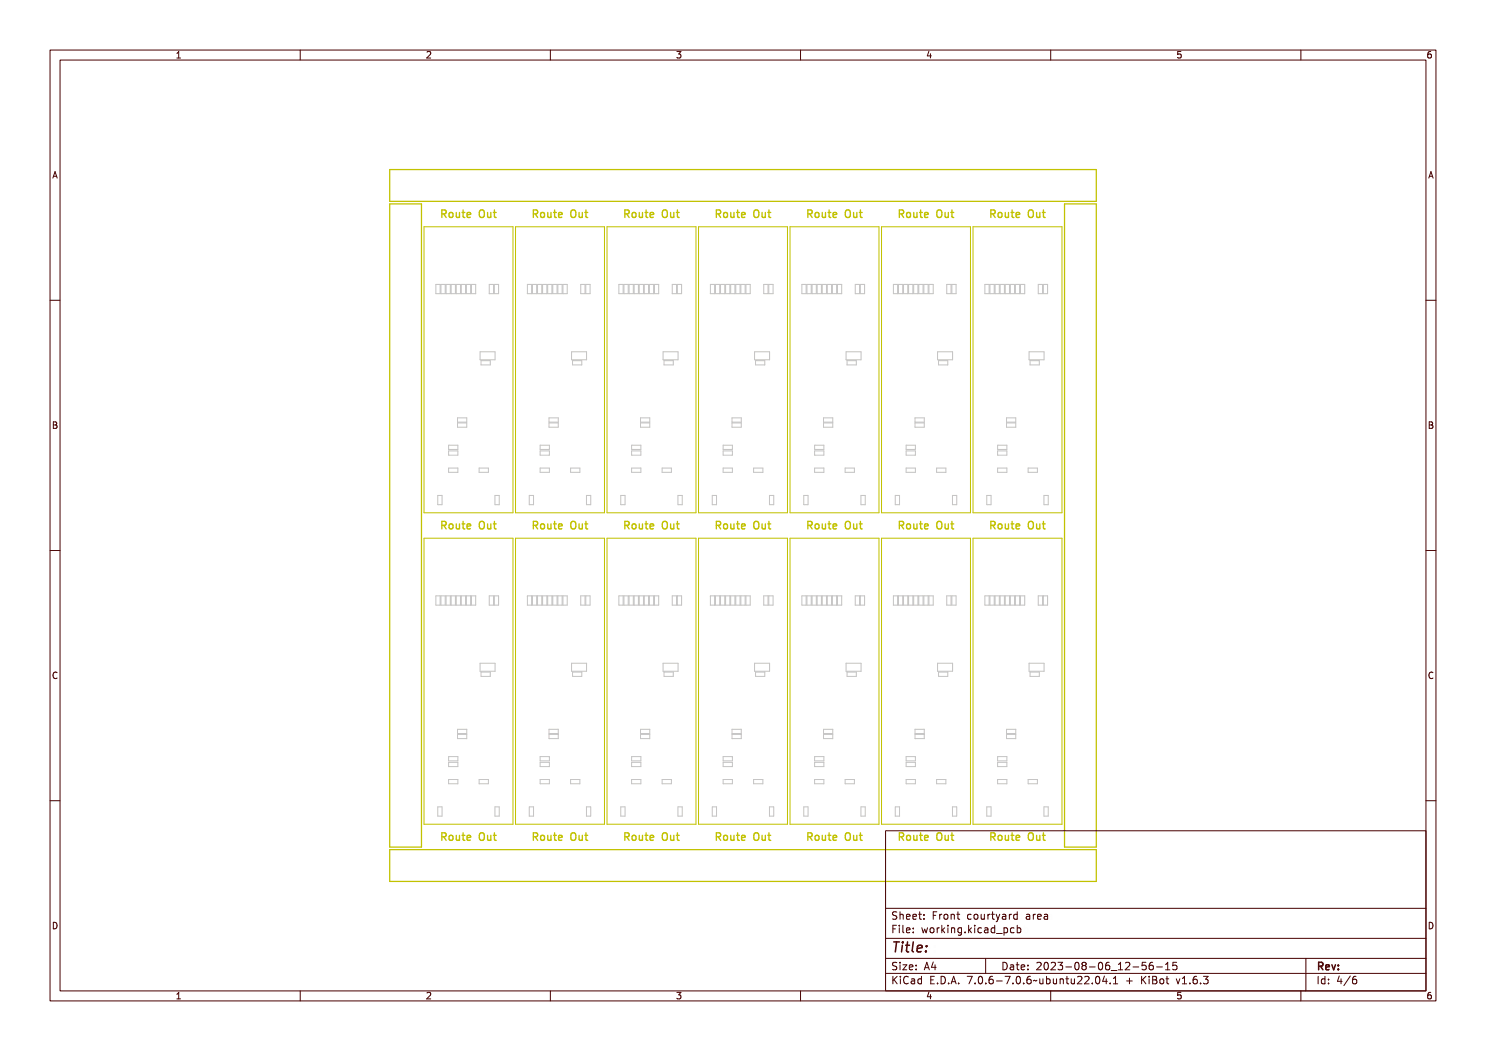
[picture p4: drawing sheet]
<svg xmlns="http://www.w3.org/2000/svg" width="297mm" height="210mm" viewBox="0 0 297 210" stroke-linecap="round" stroke-linejoin="round" font-family="sans-serif">
<defs><g id="words">
<text font-size="2.7" fill="#480000" x="178" y="190.3">Title:</text>
<g font-size="2" fill="#c2c200">
<text x="88.2" y="43.5">Route Out</text>
<text x="106.5" y="43.5">Route Out</text>
<text x="124.8" y="43.5">Route Out</text>
<text x="143" y="43.5">Route Out</text>
<text x="161.3" y="43.5">Route Out</text>
<text x="179.6" y="43.5">Route Out</text>
<text x="197.9" y="43.5">Route Out</text>
<text x="88.2" y="105.8">Route Out</text>
<text x="106.5" y="105.8">Route Out</text>
<text x="124.8" y="105.8">Route Out</text>
<text x="143" y="105.8">Route Out</text>
<text x="161.3" y="105.8">Route Out</text>
<text x="179.6" y="105.8">Route Out</text>
<text x="197.9" y="105.8">Route Out</text>
<text x="88.2" y="168">Route Out</text>
<text x="106.5" y="168">Route Out</text>
<text x="124.8" y="168">Route Out</text>
<text x="143" y="168">Route Out</text>
<text x="161.3" y="168">Route Out</text>
<text x="179.6" y="168">Route Out</text>
<text x="197.9" y="168">Route Out</text>
</g>
<g font-size="2" fill="#480000">
<text x="178" y="183.7">Sheet: Front courtyard area</text>
<text x="178" y="186.5">File: working.kicad_pcb</text>
<text x="178" y="193.9">Size: A4</text>
<text x="178" y="196.6">KiCad E.D.A. 7.0.6-7.0.6~ubuntu22.04.1 + KiBot v1.6.3</text>
<text x="200" y="193.9">Date: 2023-08-06_12-56-15</text>
<text x="263" y="196.6">Id: 4/6</text>
<text x="263" y="193.9">Rev:</text>
</g>
<g font-size="1.7" fill="#480000">
<text x="35" y="11.7">1</text>
<text x="85" y="11.7">2</text>
<text x="135" y="11.7">3</text>
<text x="185" y="11.7">4</text>
<text x="235" y="11.7">5</text>
<text x="285" y="11.7">6</text>
<text x="10.5" y="35.7">A</text>
<text x="285.5" y="35.7">A</text>
<text x="10.5" y="85.6">B</text>
<text x="285.5" y="85.6">B</text>
<text x="10.5" y="135.7">C</text>
<text x="285.5" y="135.7">C</text>
<text x="10.5" y="185.6">D</text>
<text x="285.5" y="185.6">D</text>
<text x="35" y="199.7">1</text>
<text x="85" y="199.7">2</text>
<text x="135" y="199.7">3</text>
<text x="185" y="199.7">4</text>
<text x="235" y="199.7">5</text>
<text x="285" y="199.7">6</text>
</g>
</g></defs>
<g fill="none" stroke="#c2c2c2" stroke-width=".2">
<path d="M87.1 56.8h.9v1.9h-.9zM88.1 56.8h.9v1.9h-.9zM89.1 56.8h.9v1.9h-.9zM90.2 56.8h.8v1.9h-.8zM91.2 56.8h.8v1.9h-.8zM92.2 56.8h.8v1.9h-.8zM93.2 56.8h.9v1.9h-.9zM94.2 56.8h.9v1.9h-.9zM97.8 56.8h.8v1.9h-.8zM98.8 56.8h.9v1.9h-.9zM105.4 56.8h.9v1.9h-.9zM106.4 56.8h.9v1.9h-.9z"/>
<path d="M107.4 56.8h.9v1.9h-.9zM108.5 56.8h.8v1.9h-.8zM109.5 56.8h.8v1.9h-.8zM110.5 56.8h.8v1.9h-.8zM111.5 56.8h.9v1.9h-.9zM112.5 56.8h.9v1.9h-.9zM116.1 56.8h.8v1.9h-.8zM117.1 56.8h.8v1.9h-.8zM123.7 56.8h.8v1.9h-.8zM124.7 56.8h.9v1.9h-.9zM125.7 56.8h.9v1.9h-.9zM126.7 56.8h.9v1.9h-.9z"/>
<path d="M127.8 56.8h.8v1.9h-.8zM128.8 56.8h.8v1.9h-.8zM129.8 56.8h.8v1.9h-.8zM130.8 56.8h.9v1.9h-.9zM134.4 56.8h.8v1.9h-.8zM135.4 56.8h.8v1.9h-.8zM142 56.8h.8v1.9h-.8zM143 56.8h.8v1.9h-.8zM144 56.8h.9v1.9h-.9zM145 56.8h.9v1.9h-.9zM146 56.8h.9v1.9h-.9zM147.1 56.8h.8v1.9h-.8z"/>
<path d="M148.1 56.8h.8v1.9h-.8zM149.1 56.8h.8v1.9h-.8zM152.6 56.8h.9v1.9h-.9zM153.7 56.8h.8v1.9h-.8zM160.3 56.8h.8v1.9h-.8zM161.3 56.8h.8v1.9h-.8zM162.3 56.8h.9v1.9h-.9zM163.3 56.8h.9v1.9h-.9zM164.3 56.8h.9v1.9h-.9zM165.3 56.8h.9v1.9h-.9zM166.4 56.8h.8v1.9h-.8zM167.4 56.8h.8v1.9h-.8z"/>
<path d="M170.9 56.8h.9v1.9h-.9zM172 56.8h.8v1.9h-.8zM178.6 56.8h.8v1.9h-.8zM179.6 56.8h.8v1.9h-.8zM180.6 56.8h.8v1.9h-.8zM181.6 56.8h.9v1.9h-.9zM182.6 56.8h.9v1.9h-.9zM183.6 56.8h.9v1.9h-.9zM184.7 56.8h.8v1.9h-.8zM185.7 56.8h.8v1.9h-.8zM189.2 56.8h.9v1.9h-.9zM190.2 56.8h.9v1.9h-.9z"/>
<path d="M196.8 56.8h.9v1.9h-.9zM197.9 56.8h.8v1.9h-.8zM198.9 56.8h.8v1.9h-.8zM199.9 56.8h.8v1.9h-.8zM200.9 56.8h.9v1.9h-.9zM201.9 56.8h.9v1.9h-.9zM202.9 56.8h.9v1.9h-.9zM204 56.8h.8v1.9h-.8zM207.5 56.8h.9v1.9h-.9zM208.5 56.8h.9v1.9h-.9zM95.9 70.3h3v1.6h-3zM96.1 72.1h1.9v.8h-1.9z"/>
<path d="M114.2 70.3h3v1.6h-3zM114.4 72.1h1.9v.8h-1.9zM132.5 70.3h3v1.6h-3zM132.7 72.1h1.9v.8h-1.9zM150.8 70.3h3v1.6h-3zM151 72.1h1.9v.8h-1.9zM169.1 70.3h3v1.6h-3zM169.3 72.1h1.8v.8h-1.8zM187.4 70.3h3v1.6h-3zM187.6 72.1h1.8v.8h-1.8zM205.7 70.3h3v1.6h-3zM205.9 72.1h1.8v.8h-1.8z"/>
<path d="M87.5 99h.8v1.9h-.8zM89.7 93.5h1.8v.9h-1.8zM89.7 89h1.8v.8h-1.8zM89.7 90.1h1.8v.9h-1.8zM91.4 83.5h1.9v.8h-1.9zM91.4 84.5h1.9v.9h-1.9zM95.8 93.5h1.8v.9h-1.8zM98.9 99h.9v1.9h-.9zM105.8 99h.8v1.9h-.8zM108 93.5h1.8v.9h-1.8zM108 89h1.8v.8h-1.8zM108 90.1h1.8v.9h-1.8z"/>
<path d="M109.7 83.5h1.9v.8h-1.9zM109.7 84.5h1.9v.9h-1.9zM114 93.5h1.9v.9h-1.9zM117.2 99h.9v1.9h-.9zM124.1 99h.8v1.9h-.8zM126.2 89h1.9v.8h-1.9zM126.2 90.1h1.9v.9h-1.9zM126.2 93.5h1.9v.9h-1.9zM128 83.5h1.9v.8h-1.9zM128 84.5h1.9v.9h-1.9zM132.3 93.5h1.9v.9h-1.9zM135.5 99h.9v1.9h-.9z"/>
<path d="M142.4 99h.8v1.9h-.8zM144.5 93.5h1.9v.9h-1.9zM144.5 89h1.9v.8h-1.9zM144.5 90.1h1.9v.9h-1.9zM146.3 83.5h1.9v.8h-1.9zM146.3 84.5h1.9v.9h-1.9zM150.6 93.5h1.9v.9h-1.9zM153.8 99h.8v1.9h-.8zM160.6 99h.9v1.9h-.9zM162.8 93.5h1.9v.9h-1.9zM162.8 89h1.9v.8h-1.9zM162.8 90.1h1.9v.9h-1.9z"/>
<path d="M164.6 83.5h1.8v.8h-1.8zM164.6 84.5h1.8v.9h-1.8zM168.9 93.5h1.9v.9h-1.9zM172.1 99h.8v1.9h-.8zM178.9 99h.9v1.9h-.9zM181.1 93.5h1.9v.9h-1.9zM181.1 89h1.9v.8h-1.9zM181.1 90.1h1.9v.9h-1.9zM182.9 83.5h1.8v.8h-1.8zM182.9 84.5h1.8v.9h-1.8zM187.2 93.5h1.9v.9h-1.9zM190.4 99h.8v1.9h-.8z"/>
<path d="M197.2 99h.9v1.9h-.9zM199.4 93.5h1.8v.9h-1.8zM199.4 89h1.8v.8h-1.8zM199.4 90.1h1.8v.9h-1.8zM201.2 83.5h1.8v.8h-1.8zM201.2 84.5h1.8v.9h-1.8zM205.5 93.5h1.8v.9h-1.8zM208.7 99h.8v1.9h-.8zM87.1 119.1h.9v1.8h-.9zM88.1 119.1h.9v1.8h-.9zM89.1 119.1h.9v1.8h-.9zM90.2 119.1h.8v1.8h-.8z"/>
<path d="M91.2 119.1h.8v1.8h-.8zM92.2 119.1h.8v1.8h-.8zM93.2 119.1h.9v1.8h-.9zM94.2 119.1h.9v1.8h-.9zM97.8 119.1h.8v1.8h-.8zM98.8 119.1h.9v1.8h-.9zM105.4 119.1h.9v1.8h-.9zM106.4 119.1h.9v1.8h-.9zM107.4 119.1h.9v1.8h-.9zM108.5 119.1h.8v1.8h-.8zM109.5 119.1h.8v1.8h-.8zM110.5 119.1h.8v1.8h-.8z"/>
<path d="M111.5 119.1h.9v1.8h-.9zM112.5 119.1h.9v1.8h-.9zM116.1 119.1h.8v1.8h-.8zM117.1 119.1h.8v1.8h-.8zM123.7 119.1h.8v1.8h-.8zM124.7 119.1h.9v1.8h-.9zM125.7 119.1h.9v1.8h-.9zM126.7 119.1h.9v1.8h-.9zM127.8 119.1h.8v1.8h-.8zM128.8 119.1h.8v1.8h-.8zM129.8 119.1h.8v1.8h-.8zM130.8 119.1h.9v1.8h-.9z"/>
<path d="M134.4 119.1h.8v1.8h-.8zM135.4 119.1h.8v1.8h-.8zM142 119.1h.8v1.8h-.8zM143 119.1h.8v1.8h-.8zM144 119.1h.9v1.8h-.9zM145 119.1h.9v1.8h-.9zM146 119.1h.9v1.8h-.9zM147.1 119.1h.8v1.8h-.8zM148.1 119.1h.8v1.8h-.8zM149.1 119.1h.8v1.8h-.8zM152.6 119.1h.9v1.8h-.9zM153.7 119.1h.8v1.8h-.8z"/>
<path d="M160.3 119.1h.8v1.8h-.8zM161.3 119.1h.8v1.8h-.8zM162.3 119.1h.9v1.8h-.9zM163.3 119.1h.9v1.8h-.9zM164.3 119.1h.9v1.8h-.9zM165.3 119.1h.9v1.8h-.9zM166.4 119.1h.8v1.8h-.8zM167.4 119.1h.8v1.8h-.8zM170.9 119.1h.9v1.8h-.9zM172 119.1h.8v1.8h-.8zM178.6 119.1h.8v1.8h-.8zM179.6 119.1h.8v1.8h-.8z"/>
<path d="M180.6 119.1h.8v1.8h-.8zM181.6 119.1h.9v1.8h-.9zM182.6 119.1h.9v1.8h-.9zM183.6 119.1h.9v1.8h-.9zM184.7 119.1h.8v1.8h-.8zM185.7 119.1h.8v1.8h-.8zM189.2 119.1h.9v1.8h-.9zM190.2 119.1h.9v1.8h-.9zM196.8 119.1h.9v1.8h-.9zM197.9 119.1h.8v1.8h-.8zM198.9 119.1h.8v1.8h-.8zM199.9 119.1h.8v1.8h-.8z"/>
<path d="M200.9 119.1h.9v1.8h-.9zM201.9 119.1h.9v1.8h-.9zM202.9 119.1h.9v1.8h-.9zM204 119.1h.8v1.8h-.8zM207.5 119.1h.9v1.8h-.9zM208.5 119.1h.9v1.8h-.9zM95.9 132.5h3v1.6h-3zM96.1 134.3h1.9v.8h-1.9zM114.2 132.5h3v1.6h-3zM114.4 134.3h1.9v.8h-1.9zM132.5 132.5h3v1.6h-3zM132.7 134.3h1.9v.8h-1.9z"/>
<path d="M150.8 132.5h3v1.6h-3zM151 134.3h1.9v.8h-1.9zM169.1 132.5h3v1.6h-3zM169.3 134.3h1.8v.8h-1.8zM187.4 132.5h3v1.6h-3zM187.6 134.3h1.8v.8h-1.8zM205.7 132.5h3v1.6h-3zM205.9 134.3h1.8v.8h-1.8zM89.7 155.8h1.8v.8h-1.8zM89.7 152.3h1.8v.9h-1.8zM89.7 151.2h1.8v.8h-1.8zM91.4 145.7h1.9v.9h-1.9z"/>
<path d="M91.4 146.7h1.9v.9h-1.9zM95.8 155.8h1.8v.8h-1.8zM108 155.8h1.8v.8h-1.8zM108 152.3h1.8v.9h-1.8zM108 151.2h1.8v.8h-1.8zM109.7 145.7h1.9v.9h-1.9zM109.7 146.7h1.9v.9h-1.9zM114 155.8h1.9v.8h-1.9zM126.2 151.2h1.9v.8h-1.9zM126.2 152.3h1.9v.9h-1.9zM126.2 155.8h1.9v.8h-1.9zM128 145.7h1.9v.9h-1.9z"/>
<path d="M128 146.7h1.9v.9h-1.9zM132.3 155.8h1.9v.8h-1.9zM144.5 155.8h1.9v.8h-1.9zM144.5 152.3h1.9v.9h-1.9zM144.5 151.2h1.9v.8h-1.9zM146.3 145.7h1.9v.9h-1.9zM146.3 146.7h1.9v.9h-1.9zM150.6 155.8h1.9v.8h-1.9zM162.8 155.8h1.9v.8h-1.9zM162.8 152.3h1.9v.9h-1.9zM162.8 151.2h1.9v.8h-1.9zM164.6 145.7h1.8v.9h-1.8z"/>
<path d="M164.6 146.7h1.8v.9h-1.8zM168.9 155.8h1.9v.8h-1.9zM181.1 155.8h1.9v.8h-1.9zM181.1 151.2h1.9v.8h-1.9zM181.1 152.3h1.9v.9h-1.9zM182.9 145.7h1.8v.9h-1.8zM182.9 146.7h1.8v.9h-1.8zM187.2 155.8h1.9v.8h-1.9zM199.4 155.8h1.8v.8h-1.8zM199.4 152.3h1.8v.9h-1.8zM199.4 151.2h1.8v.8h-1.8zM201.2 145.7h1.8v.9h-1.8z"/>
<path d="M201.2 146.7h1.8v.9h-1.8zM205.5 155.8h1.8v.8h-1.8zM87.5 161.2h.8v1.9h-.8zM98.9 161.2h.9v1.9h-.9zM105.8 161.2h.8v1.9h-.8zM117.2 161.2h.9v1.9h-.9zM124.1 161.2h.8v1.9h-.8zM135.5 161.2h.9v1.9h-.9zM142.4 161.2h.8v1.9h-.8zM153.8 161.2h.8v1.9h-.8zM160.6 161.2h.9v1.9h-.9zM172.1 161.2h.8v1.9h-.8z"/>
<path d="M178.9 161.2h.9v1.9h-.9zM190.4 161.2h.8v1.9h-.8zM197.2 161.2h.9v1.9h-.9zM208.7 161.2h.8v1.9h-.8z"/>
</g>
<g fill="none" stroke="#c2c200" stroke-width=".2">
<path d="M84.7 45.3h17.8v57.2h-17.8zM103 45.3h17.8v57.2h-17.8zM121.3 45.3h17.8v57.2h-17.8zM139.6 45.3h17.8v57.2h-17.8zM157.9 45.3h17.8v57.2h-17.8zM176.2 45.3h17.8v57.2h-17.8zM194.5 45.3h17.8v57.2h-17.8zM84.7 107.5h17.8v57.2h-17.8zM103 107.5h17.8v57.2h-17.8zM121.3 107.5h17.8v57.2h-17.8zM139.6 107.5h17.8v57.2h-17.8zM157.9 107.5h17.8v57.2h-17.8z"/>
<path d="M176.2 107.5h17.8v57.2h-17.8zM194.5 107.5h17.8v57.2h-17.8z"/>
</g>
<path d="M77.9 33.9h141.2v6.3h-141.2zM77.9 40.7h6.3v128.6h-6.3zM212.8 40.7h6.3v128.6h-6.3zM77.9 169.8h141.2v6.3h-141.2z" fill="none" stroke="#c2c200" stroke-width=".25"/>
<g fill="none" stroke="#c2c200" stroke-width=".27">
<path d="M88.3 42.1a.74 .74 0 0 1 .9 .2v.3l-.3 .2 .5 .7h-.2l-.3-.5-.2-.1h-.2v.6h-.2zM88.5 42.2h.2a.26 .26 0 0 1 .3 .3 .26 .26 0 0 1-.3 .2h-.2zM89.8 42.7l.1-.1a.4 .4 0 0 1 .4 .4 .4 .4 0 0 1-.4 .4l-.2-.2zM90.8 42.4h.2v.8l.2 .2 .2-.2 .1-.8h.1v1.1h-.1v-.1a.36 .36 0 0 1-.5 .1 .36 .36 0 0 1-.2-.4zM92.2 42.1h.2v.3h.4v.2h-.4v.7l.4 .1v.1h-.4l-.1-.2-.1-.7h-.3v-.2h.3zM93.3 42.6a.49 .49 0 0 1 .6-.1 .49 .49 0 0 1 .2 .5h-.8a.42 .42 0 0 0 .3 .4 .42 .42 0 0 0 .5-.1 .48 .48 0 0 1-.5 .3 .48 .48 0 0 1-.4-.3zM93.4 42.6h.4l.1 .3h-.5zM95.8 42.1a.54 .54 0 0 1 .6 .1 .54 .54 0 0 1 .2 .6 .54 .54 0 0 1-.5 .8 .54 .54 0 0 1-.5-.8zM95.9 42.2a.57 .57 0 0 1 .4 .9l-.1 .3a.57 .57 0 0 1-.4-1zM96.9 42.4h.1l.1 .8 .2 .2 .2-.2v-.8h.2v1.1h-.2v-.1a.36 .36 0 0 1-.4 .1 .36 .36 0 0 1-.2-.4zM98.3 42.1h.2v.3h.4v.2h-.4v.7l.4 .1v.1h-.4l-.2-.2v-.7h-.3v-.2h.3zM106.6 42.1a.74 .74 0 0 1 .9 .2v.3l-.3 .2 .5 .7h-.2l-.3-.5-.2-.1h-.2v.6h-.2z"/>
<path d="M106.8 42.2h.2a.26 .26 0 0 1 .3 .3 .26 .26 0 0 1-.3 .2h-.2zM108.1 42.7l.1-.1a.4 .4 0 0 1 .4 .4 .4 .4 0 0 1-.4 .4l-.2-.2zM109.1 42.4h.2v.8l.2 .2 .2-.2v-.8h.2v1.1h-.2v-.1a.36 .36 0 0 1-.4 .1 .36 .36 0 0 1-.2-.4zM110.5 42.1h.2v.3h.4v.2h-.4v.7l.4 .1v.1h-.4l-.1-.2-.1-.7h-.3v-.2h.3zM111.6 42.6a.49 .49 0 0 1 .6-.1 .49 .49 0 0 1 .2 .5h-.8a.42 .42 0 0 0 .3 .4 .42 .42 0 0 0 .5-.1 .48 .48 0 0 1-.5 .3 .48 .48 0 0 1-.4-.3zM111.7 42.6h.4l.1 .3h-.6zM114.1 42.1a.54 .54 0 0 1 .6 .1 .54 .54 0 0 1 .1 .6 .54 .54 0 0 1-.4 .8 .54 .54 0 0 1-.5-.8zM114.2 42.2a.57 .57 0 0 1 .4 .9l-.1 .3a.57 .57 0 0 1-.4-1zM115.2 42.4h.1v.8l.2 .2 .3-.2v-.8h.2v1.1h-.2v-.1a.36 .36 0 0 1-.4 .1 .36 .36 0 0 1-.2-.4zM116.6 42.1h.2v.3h.4v.2h-.4v.7l.4 .1v.1h-.4l-.2-.2v-.7h-.3v-.2h.3zM124.9 42.1a.74 .74 0 0 1 .9 .2v.3l-.3 .2 .5 .7h-.2l-.3-.5-.2-.1h-.2v.6h-.2zM125.1 42.2h.2a.26 .26 0 0 1 .3 .3 .26 .26 0 0 1-.3 .2h-.2z"/>
<path d="M126.4 42.7l.1-.1a.4 .4 0 0 1 .4 .4 .4 .4 0 0 1-.4 .4l-.2-.2zM127.4 42.4h.2v.8l.2 .2 .2-.2v-.8h.2v1.1h-.2v-.1a.36 .36 0 0 1-.4 .1 .36 .36 0 0 1-.2-.4zM128.8 42.1h.2v.3h.4v.2h-.4v.7l.4 .1v.1h-.4l-.2-.2v-.7h-.3v-.2h.3zM129.9 42.6a.49 .49 0 0 1 .6-.1 .49 .49 0 0 1 .2 .5h-.8a.42 .42 0 0 0 .3 .4 .42 .42 0 0 0 .5-.1 .48 .48 0 0 1-.5 .3 .48 .48 0 0 1-.4-.3zM130 42.6h.4l.1 .3h-.6zM132.4 42.1a.54 .54 0 0 1 .6 .1 .54 .54 0 0 1 .1 .6 .54 .54 0 0 1-.5 .8 .54 .54 0 0 1-.5-.8zM132.5 42.2a.57 .57 0 0 1 .4 .9l-.1 .3a.57 .57 0 0 1-.4-1zM133.4 42.4h.2v.8l.2 .2 .3-.2v-.8h.2v1.1h-.2v-.1a.36 .36 0 0 1-.4 .1 .36 .36 0 0 1-.3-.4zM134.9 42.1h.2v.3h.4v.2h-.4v.7l.4 .1v.1h-.4l-.2-.2v-.7h-.3v-.2h.3zM143.2 42.1a.74 .74 0 0 1 .9 .2v.3l-.3 .2 .5 .7h-.3l-.2-.5-.2-.1h-.2v.6h-.2zM143.4 42.2h.2a.26 .26 0 0 1 .3 .3 .26 .26 0 0 1-.3 .2h-.2zM144.7 42.7v-.1a.4 .4 0 0 1 .4 .4 .4 .4 0 0 1-.4 .4l-.1-.2z"/>
<path d="M145.7 42.4h.1l.1 .8 .2 .2 .2-.2v-.8h.2v1.1h-.2v-.1a.36 .36 0 0 1-.4 .1 .36 .36 0 0 1-.2-.4zM147.1 42.1h.2v.3h.4v.2h-.4v.7l.4 .1v.1h-.4l-.2-.2v-.7h-.3v-.2h.3zM148.2 42.6a.49 .49 0 0 1 .6-.1 .49 .49 0 0 1 .2 .5h-.8a.42 .42 0 0 0 .3 .4 .42 .42 0 0 0 .4-.1 .48 .48 0 0 1-.4 .3 .48 .48 0 0 1-.4-.3zM148.3 42.6h.3l.2 .3h-.6zM150.7 42.1a.54 .54 0 0 1 .6 .1 .54 .54 0 0 1 .1 .6 .54 .54 0 0 1-.5 .8 .54 .54 0 0 1-.5-.8zM150.8 42.2a.57 .57 0 0 1 .4 .9l-.1 .3a.57 .57 0 0 1-.4-1zM151.7 42.4h.2v.8l.2 .2 .3-.2v-.8h.2v1.1h-.2v-.1a.36 .36 0 0 1-.5 .1 .36 .36 0 0 1-.2-.4zM153.2 42.1h.2v.3h.4v.2h-.4v.7l.4 .1v.1h-.4l-.2-.2v-.7h-.3v-.2h.3zM161.5 42.1a.74 .74 0 0 1 .9 .2v.3l-.3 .2 .4 .7h-.2l-.2-.5-.2-.1h-.2v.6h-.2zM161.7 42.2h.2a.26 .26 0 0 1 .3 .3 .26 .26 0 0 1-.3 .2h-.2zM162.9 42.7l.1-.1a.4 .4 0 0 1 .4 .4 .4 .4 0 0 1-.4 .4l-.1-.2zM163.9 42.4h.2v.8l.2 .2 .3-.2v-.8h.2v1.1h-.2v-.1a.36 .36 0 0 1-.4 .1 .36 .36 0 0 1-.3-.4z"/>
<path d="M165.4 42.1h.2v.3h.4v.2h-.4v.7l.4 .1v.1h-.4l-.2-.2v-.7h-.3v-.2h.3zM166.4 42.6a.49 .49 0 0 1 .6-.1 .49 .49 0 0 1 .3 .5h-.8a.42 .42 0 0 0 .3 .4 .42 .42 0 0 0 .4-.1 .48 .48 0 0 1-.4 .3 .48 .48 0 0 1-.4-.3zM166.6 42.6h.3l.2 .3h-.6zM168.9 42.1a.54 .54 0 0 1 .7 .1 .54 .54 0 0 1 .1 .6 .54 .54 0 0 1-.5 .8 .54 .54 0 0 1-.5-.8zM169.1 42.2a.57 .57 0 0 1 .4 .9l-.2 .3a.57 .57 0 0 1-.3-1zM170 42.4h.2v.8l.2 .2 .3-.2v-.8h.2v1.1h-.2v-.1a.36 .36 0 0 1-.5 .1 .36 .36 0 0 1-.2-.4zM171.5 42.1h.1v.3h.4v.2h-.4l.1 .7 .3 .1v.1h-.3l-.2-.2v-.7h-.3v-.2h.3zM179.8 42.1a.74 .74 0 0 1 .8 .2l.1 .3-.3 .2 .4 .7h-.2l-.2-.5-.3-.1h-.1v.6h-.2zM180 42.2h.2a.26 .26 0 0 1 .3 .3 .26 .26 0 0 1-.3 .2h-.2zM181.2 42.7l.1-.1a.4 .4 0 0 1 .4 .4 .4 .4 0 0 1-.4 .4l-.1-.2zM182.2 42.4h.2v.8l.2 .2 .3-.2v-.8h.2v1.1h-.2v-.1a.36 .36 0 0 1-.4 .1 .36 .36 0 0 1-.3-.4zM183.7 42.1h.2v.3h.4v.2h-.4v.7l.4 .1v.1h-.4l-.2-.2v-.7h-.3v-.2h.3z"/>
<path d="M184.7 42.6a.49 .49 0 0 1 .6-.1 .49 .49 0 0 1 .3 .5h-.8a.42 .42 0 0 0 .3 .4 .42 .42 0 0 0 .4-.1 .48 .48 0 0 1-.4 .3 .48 .48 0 0 1-.4-.3zM184.9 42.6h.3l.2 .3h-.6zM187.2 42.1a.54 .54 0 0 1 .7 .1 .54 .54 0 0 1 .1 .6 .54 .54 0 0 1-.5 .8 .54 .54 0 0 1-.5-.8zM187.4 42.2a.57 .57 0 0 1 .4 .9l-.2 .3a.57 .57 0 0 1-.3-1zM188.3 42.4h.2v.8l.2 .2 .2-.2 .1-.8h.1v1.1h-.1v-.1a.36 .36 0 0 1-.5 .1 .36 .36 0 0 1-.2-.4zM189.7 42.1h.2v.3h.4v.2h-.4v.7l.4 .1v.1h-.4l-.1-.2-.1-.7h-.3v-.2h.3zM198.1 42.1a.74 .74 0 0 1 .8 .2v.3l-.2 .2 .4 .7h-.2l-.2-.5-.3-.1h-.2v.6h-.1zM198.2 42.2h.3a.26 .26 0 0 1 .3 .3 .26 .26 0 0 1-.3 .2h-.3zM199.5 42.7l.1-.1a.4 .4 0 0 1 .4 .4 .4 .4 0 0 1-.4 .4l-.1-.2zM200.5 42.4h.2v.8l.2 .2 .3-.2v-.8h.2v1.1h-.2v-.1a.36 .36 0 0 1-.5 .1 .36 .36 0 0 1-.2-.4zM202 42.1h.2v.3h.4v.2h-.4v.7l.4 .1v.1h-.4l-.2-.2v-.7h-.3v-.2h.3zM203 42.6a.49 .49 0 0 1 .6-.1 .49 .49 0 0 1 .3 .5h-.8a.42 .42 0 0 0 .2 .4 .42 .42 0 0 0 .5-.1 .48 .48 0 0 1-.4 .3 .48 .48 0 0 1-.5-.3z"/>
<path d="M203.2 42.6h.3l.2 .3h-.6zM205.5 42.1a.54 .54 0 0 1 .6 .1 .54 .54 0 0 1 .2 .6 .54 .54 0 0 1-.5 .8 .54 .54 0 0 1-.5-.8zM205.7 42.2a.57 .57 0 0 1 .3 .9l-.1 .3a.57 .57 0 0 1-.4-1zM206.6 42.4h.2v.8l.2 .2 .2-.2 .1-.8h.1v1.1h-.1v-.1a.36 .36 0 0 1-.5 .1 .36 .36 0 0 1-.2-.4zM208 42.1h.2v.3h.4v.2h-.4v.7l.4 .1v.1h-.4l-.1-.2-.1-.7h-.3v-.2h.3zM88.3 104.3a.74 .74 0 0 1 .9 .2v.3l-.3 .3 .5 .7h-.2l-.3-.5-.2-.2h-.2v.7h-.2zM88.5 104.5h.2a.26 .26 0 0 1 .3 .2 .26 .26 0 0 1-.3 .3h-.2zM89.8 104.9l.1-.1a.4 .4 0 0 1 .4 .4 .4 .4 0 0 1-.4 .4l-.2-.2zM90.8 104.7h.2v.8l.2 .1 .2-.2 .1-.7h.1v1.1h-.1v-.2a.36 .36 0 0 1-.5 .2 .36 .36 0 0 1-.2-.5zM92.2 104.3h.2v.4h.4v.1h-.4v.7l.4 .1v.2l-.4-.1-.1-.1-.1-.8h-.3v-.1h.3zM93.3 104.8a.49 .49 0 0 1 .6-.1 .49 .49 0 0 1 .2 .6h-.8a.42 .42 0 0 0 .3 .3 .42 .42 0 0 0 .5-.1 .48 .48 0 0 1-.5 .3 .48 .48 0 0 1-.4-.3zM93.4 104.9l.4-.1 .1 .3h-.5z"/>
<path d="M95.8 104.3a.54 .54 0 0 1 .6 .1 .54 .54 0 0 1 .2 .6 .54 .54 0 0 1-.5 .8 .54 .54 0 0 1-.5-.8zM95.9 104.5a.57 .57 0 0 1 .4 .9l-.1 .2a.57 .57 0 0 1-.4-.9zM96.9 104.7h.1l.1 .8 .2 .1 .2-.2v-.7h.2v1.1h-.2v-.2a.36 .36 0 0 1-.4 .2 .36 .36 0 0 1-.2-.5zM98.3 104.3h.2v.4h.4v.1h-.4v.7l.4 .1v.2l-.4-.1-.2-.1v-.8h-.3v-.1h.3zM106.6 104.3a.74 .74 0 0 1 .9 .2v.3l-.3 .3 .5 .7h-.2l-.3-.5-.2-.2h-.2v.7h-.2zM106.8 104.5h.2a.26 .26 0 0 1 .3 .2 .26 .26 0 0 1-.3 .3h-.2zM108.1 104.9l.1-.1a.4 .4 0 0 1 .4 .4 .4 .4 0 0 1-.4 .4l-.2-.2zM109.1 104.7h.2v.8l.2 .1 .2-.2v-.7h.2v1.1h-.2v-.2a.36 .36 0 0 1-.4 .2 .36 .36 0 0 1-.2-.5zM110.5 104.3h.2v.4h.4v.1h-.4v.7l.4 .1v.2l-.4-.1-.1-.1-.1-.8h-.3v-.1h.3zM111.6 104.8a.49 .49 0 0 1 .6-.1 .49 .49 0 0 1 .2 .6h-.8a.42 .42 0 0 0 .3 .3 .42 .42 0 0 0 .5-.1 .48 .48 0 0 1-.5 .3 .48 .48 0 0 1-.4-.3zM111.7 104.9l.4-.1 .1 .3h-.6zM114.1 104.3a.54 .54 0 0 1 .6 .1 .54 .54 0 0 1 .1 .6 .54 .54 0 0 1-.4 .8 .54 .54 0 0 1-.5-.8z"/>
<path d="M114.2 104.5a.57 .57 0 0 1 .4 .9l-.1 .2a.57 .57 0 0 1-.4-.9zM115.2 104.7h.1v.8l.2 .1 .3-.2v-.7h.2v1.1h-.2v-.2a.36 .36 0 0 1-.4 .2 .36 .36 0 0 1-.2-.5zM116.6 104.3h.2v.4h.4v.1h-.4v.7l.4 .1v.2l-.4-.1-.2-.1v-.8h-.3v-.1h.3zM124.9 104.3a.74 .74 0 0 1 .9 .2v.3l-.3 .3 .5 .7h-.2l-.3-.5-.2-.2h-.2v.7h-.2zM125.1 104.5h.2a.26 .26 0 0 1 .3 .2 .26 .26 0 0 1-.3 .3h-.2zM126.4 104.9l.1-.1a.4 .4 0 0 1 .4 .4 .4 .4 0 0 1-.4 .4l-.2-.2zM127.4 104.7h.2v.8l.2 .1 .2-.2v-.7h.2v1.1h-.2v-.2a.36 .36 0 0 1-.4 .2 .36 .36 0 0 1-.2-.5zM128.8 104.3h.2v.4h.4v.1h-.4v.7l.4 .1v.2l-.4-.1-.2-.1v-.8h-.3v-.1h.3zM129.9 104.8a.49 .49 0 0 1 .6-.1 .49 .49 0 0 1 .2 .6h-.8a.42 .42 0 0 0 .3 .3 .42 .42 0 0 0 .5-.1 .48 .48 0 0 1-.5 .3 .48 .48 0 0 1-.4-.3zM130 104.9l.4-.1 .1 .3h-.6zM132.4 104.3a.54 .54 0 0 1 .6 .1 .54 .54 0 0 1 .1 .6 .54 .54 0 0 1-.5 .8 .54 .54 0 0 1-.5-.8zM132.5 104.5a.57 .57 0 0 1 .4 .9l-.1 .2a.57 .57 0 0 1-.4-.9z"/>
<path d="M133.4 104.7h.2v.8l.2 .1 .3-.2v-.7h.2v1.1h-.2v-.2a.36 .36 0 0 1-.4 .2 .36 .36 0 0 1-.3-.5zM134.9 104.3h.2v.4h.4v.1h-.4v.7l.4 .1v.2l-.4-.1-.2-.1v-.8h-.3v-.1h.3zM143.2 104.3a.74 .74 0 0 1 .9 .2v.3l-.3 .3 .5 .7h-.3l-.2-.5-.2-.2h-.2v.7h-.2zM143.4 104.5h.2a.26 .26 0 0 1 .3 .2 .26 .26 0 0 1-.3 .3h-.2zM144.7 104.9v-.1a.4 .4 0 0 1 .4 .4 .4 .4 0 0 1-.4 .4l-.1-.2zM145.7 104.7h.1l.1 .8 .2 .1 .2-.2v-.7h.2v1.1h-.2v-.2a.36 .36 0 0 1-.4 .2 .36 .36 0 0 1-.2-.5zM147.1 104.3h.2v.4h.4v.1h-.4v.7l.4 .1v.2l-.4-.1-.2-.1v-.8h-.3v-.1h.3zM148.2 104.8a.49 .49 0 0 1 .6-.1 .49 .49 0 0 1 .2 .6h-.8a.42 .42 0 0 0 .3 .3 .42 .42 0 0 0 .4-.1 .48 .48 0 0 1-.4 .3 .48 .48 0 0 1-.4-.3zM148.3 104.9l.3-.1 .2 .3h-.6zM150.7 104.3a.54 .54 0 0 1 .6 .1 .54 .54 0 0 1 .1 .6 .54 .54 0 0 1-.5 .8 .54 .54 0 0 1-.5-.8zM150.8 104.5a.57 .57 0 0 1 .4 .9l-.1 .2a.57 .57 0 0 1-.4-.9zM151.7 104.7h.2v.8l.2 .1 .3-.2v-.7h.2v1.1h-.2v-.2a.36 .36 0 0 1-.5 .2 .36 .36 0 0 1-.2-.5z"/>
<path d="M153.2 104.3h.2v.4h.4v.1h-.4v.7l.4 .1v.2l-.4-.1-.2-.1v-.8h-.3v-.1h.3zM161.5 104.3a.74 .74 0 0 1 .9 .2v.3l-.3 .3 .4 .7h-.2l-.2-.5-.2-.2h-.2v.7h-.2zM161.7 104.5h.2a.26 .26 0 0 1 .3 .2 .26 .26 0 0 1-.3 .3h-.2zM162.9 104.9l.1-.1a.4 .4 0 0 1 .4 .4 .4 .4 0 0 1-.4 .4l-.1-.2zM163.9 104.7h.2v.8l.2 .1 .3-.2v-.7h.2v1.1h-.2v-.2a.36 .36 0 0 1-.4 .2 .36 .36 0 0 1-.3-.5zM165.4 104.3h.2v.4h.4v.1h-.4v.7l.4 .1v.2l-.4-.1-.2-.1v-.8h-.3v-.1h.3zM166.4 104.8a.49 .49 0 0 1 .6-.1 .49 .49 0 0 1 .3 .6h-.8a.42 .42 0 0 0 .3 .3 .42 .42 0 0 0 .4-.1 .48 .48 0 0 1-.4 .3 .48 .48 0 0 1-.4-.3zM166.6 104.9l.3-.1 .2 .3h-.6zM168.9 104.3a.54 .54 0 0 1 .7 .1 .54 .54 0 0 1 .1 .6 .54 .54 0 0 1-.5 .8 .54 .54 0 0 1-.5-.8zM169.1 104.5a.57 .57 0 0 1 .4 .9l-.2 .2a.57 .57 0 0 1-.3-.9zM170 104.7h.2v.8l.2 .1 .3-.2v-.7h.2v1.1h-.2v-.2a.36 .36 0 0 1-.5 .2 .36 .36 0 0 1-.2-.5zM171.5 104.3h.1v.4h.4v.1h-.4l.1 .7 .3 .1v.2l-.3-.1-.2-.1v-.8h-.3v-.1h.3z"/>
<path d="M179.8 104.3a.74 .74 0 0 1 .8 .2l.1 .3-.3 .3 .4 .7h-.2l-.2-.5-.3-.2h-.1v.7h-.2zM180 104.5h.2a.26 .26 0 0 1 .3 .2 .26 .26 0 0 1-.3 .3h-.2zM181.2 104.9l.1-.1a.4 .4 0 0 1 .4 .4 .4 .4 0 0 1-.4 .4l-.1-.2zM182.2 104.7h.2v.8l.2 .1 .3-.2v-.7h.2v1.1h-.2v-.2a.36 .36 0 0 1-.4 .2 .36 .36 0 0 1-.3-.5zM183.7 104.3h.2v.4h.4v.1h-.4v.7l.4 .1v.2l-.4-.1-.2-.1v-.8h-.3v-.1h.3zM184.7 104.8a.49 .49 0 0 1 .6-.1 .49 .49 0 0 1 .3 .6h-.8a.42 .42 0 0 0 .3 .3 .42 .42 0 0 0 .4-.1 .48 .48 0 0 1-.4 .3 .48 .48 0 0 1-.4-.3zM184.9 104.9l.3-.1 .2 .3h-.6zM187.2 104.3a.54 .54 0 0 1 .7 .1 .54 .54 0 0 1 .1 .6 .54 .54 0 0 1-.5 .8 .54 .54 0 0 1-.5-.8zM187.4 104.5a.57 .57 0 0 1 .4 .9l-.2 .2a.57 .57 0 0 1-.3-.9zM188.3 104.7h.2v.8l.2 .1 .2-.2 .1-.7h.1v1.1h-.1v-.2a.36 .36 0 0 1-.5 .2 .36 .36 0 0 1-.2-.5zM189.7 104.3h.2v.4h.4v.1h-.4v.7l.4 .1v.2l-.4-.1-.1-.1-.1-.8h-.3v-.1h.3zM198.1 104.3a.74 .74 0 0 1 .8 .2v.3l-.2 .3 .4 .7h-.2l-.2-.5-.3-.2h-.2v.7h-.1z"/>
<path d="M198.2 104.5h.3a.26 .26 0 0 1 .3 .2 .26 .26 0 0 1-.3 .3h-.3zM199.5 104.9l.1-.1a.4 .4 0 0 1 .4 .4 .4 .4 0 0 1-.4 .4l-.1-.2zM200.5 104.7h.2v.8l.2 .1 .3-.2v-.7h.2v1.1h-.2v-.2a.36 .36 0 0 1-.5 .2 .36 .36 0 0 1-.2-.5zM202 104.3h.2v.4h.4v.1h-.4v.7l.4 .1v.2l-.4-.1-.2-.1v-.8h-.3v-.1h.3zM203 104.8a.49 .49 0 0 1 .6-.1 .49 .49 0 0 1 .3 .6h-.8a.42 .42 0 0 0 .2 .3 .42 .42 0 0 0 .5-.1 .48 .48 0 0 1-.4 .3 .48 .48 0 0 1-.5-.3zM203.2 104.9l.3-.1 .2 .3h-.6zM205.5 104.3a.54 .54 0 0 1 .6 .1 .54 .54 0 0 1 .2 .6 .54 .54 0 0 1-.5 .8 .54 .54 0 0 1-.5-.8zM205.7 104.5a.57 .57 0 0 1 .3 .9l-.1 .2a.57 .57 0 0 1-.4-.9zM206.6 104.7h.2v.8l.2 .1 .2-.2 .1-.7h.1v1.1h-.1v-.2a.36 .36 0 0 1-.5 .2 .36 .36 0 0 1-.2-.5zM208 104.3h.2v.4h.4v.1h-.4v.7l.4 .1v.2l-.4-.1-.1-.1-.1-.8h-.3v-.1h.3zM88.3 166.5a.74 .74 0 0 1 .9 .3v.3l-.3 .2 .5 .7h-.2l-.3-.5-.2-.1h-.2v.6h-.2zM88.5 166.7h.2a.26 .26 0 0 1 .3 .2 .26 .26 0 0 1-.3 .3h-.2z"/>
<path d="M89.8 167.1l.1-.1a.4 .4 0 0 1 .4 .4 .4 .4 0 0 1-.4 .4l-.2-.2zM90.8 166.9h.2v.8l.2 .2 .2-.2 .1-.8h.1v1.1h-.1v-.2a.36 .36 0 0 1-.5 .2 .36 .36 0 0 1-.2-.4zM92.2 166.6h.2v.3h.4v.1h-.4v.7l.4 .1v.2h-.4l-.1-.2-.1-.8h-.3v-.1h.3zM93.3 167a.49 .49 0 0 1 .6-.1 .49 .49 0 0 1 .2 .6h-.8a.42 .42 0 0 0 .3 .4 .42 .42 0 0 0 .5-.1 .48 .48 0 0 1-.5 .2 .48 .48 0 0 1-.4-.3zM93.4 167.1l.4-.1 .1 .3h-.5zM95.8 166.6a.54 .54 0 0 1 .6 0 .54 .54 0 0 1 .2 .7 .54 .54 0 0 1-.5 .7 .54 .54 0 0 1-.5-.7zM95.9 166.7a.57 .57 0 0 1 .4 .9l-.1 .2a.57 .57 0 0 1-.4-.9zM96.9 166.9h.1l.1 .8 .2 .2 .2-.2v-.8h.2v1.1h-.2v-.2a.36 .36 0 0 1-.4 .2 .36 .36 0 0 1-.2-.4zM98.3 166.6h.2v.3h.4v.1h-.4v.7l.4 .1v.2h-.4l-.2-.2v-.8h-.3v-.1h.3zM106.6 166.5a.74 .74 0 0 1 .9 .3v.3l-.3 .2 .5 .7h-.2l-.3-.5-.2-.1h-.2v.6h-.2zM106.8 166.7h.2a.26 .26 0 0 1 .3 .2 .26 .26 0 0 1-.3 .3h-.2zM108.1 167.1l.1-.1a.4 .4 0 0 1 .4 .4 .4 .4 0 0 1-.4 .4l-.2-.2z"/>
<path d="M109.1 166.9h.2v.8l.2 .2 .2-.2v-.8h.2v1.1h-.2v-.2a.36 .36 0 0 1-.4 .2 .36 .36 0 0 1-.2-.4zM110.5 166.6h.2v.3h.4v.1h-.4v.7l.4 .1v.2h-.4l-.1-.2-.1-.8h-.3v-.1h.3zM111.6 167a.49 .49 0 0 1 .6-.1 .49 .49 0 0 1 .2 .6h-.8a.42 .42 0 0 0 .3 .4 .42 .42 0 0 0 .5-.1 .48 .48 0 0 1-.5 .2 .48 .48 0 0 1-.4-.3zM111.7 167.1l.4-.1 .1 .3h-.6zM114.1 166.6a.54 .54 0 0 1 .6 0 .54 .54 0 0 1 .1 .7 .54 .54 0 0 1-.4 .7 .54 .54 0 0 1-.5-.7zM114.2 166.7a.57 .57 0 0 1 .4 .9l-.1 .2a.57 .57 0 0 1-.4-.9zM115.2 166.9h.1v.8l.2 .2 .3-.2v-.8h.2v1.1h-.2v-.2a.36 .36 0 0 1-.4 .2 .36 .36 0 0 1-.2-.4zM116.6 166.6h.2v.3h.4v.1h-.4v.7l.4 .1v.2h-.4l-.2-.2v-.8h-.3v-.1h.3zM124.9 166.5a.74 .74 0 0 1 .9 .3v.3l-.3 .2 .5 .7h-.2l-.3-.5-.2-.1h-.2v.6h-.2zM125.1 166.7h.2a.26 .26 0 0 1 .3 .2 .26 .26 0 0 1-.3 .3h-.2zM126.4 167.1l.1-.1a.4 .4 0 0 1 .4 .4 .4 .4 0 0 1-.4 .4l-.2-.2zM127.4 166.9h.2v.8l.2 .2 .2-.2v-.8h.2v1.1h-.2v-.2a.36 .36 0 0 1-.4 .2 .36 .36 0 0 1-.2-.4z"/>
<path d="M128.8 166.6h.2v.3h.4v.1h-.4v.7l.4 .1v.2h-.4l-.2-.2v-.8h-.3v-.1h.3zM129.9 167a.49 .49 0 0 1 .6-.1 .49 .49 0 0 1 .2 .6h-.8a.42 .42 0 0 0 .3 .4 .42 .42 0 0 0 .5-.1 .48 .48 0 0 1-.5 .2 .48 .48 0 0 1-.4-.3zM130 167.1l.4-.1 .1 .3h-.6zM132.4 166.6a.54 .54 0 0 1 .6 0 .54 .54 0 0 1 .1 .7 .54 .54 0 0 1-.5 .7 .54 .54 0 0 1-.5-.7zM132.5 166.7a.57 .57 0 0 1 .4 .9l-.1 .2a.57 .57 0 0 1-.4-.9zM133.4 166.9h.2v.8l.2 .2 .3-.2v-.8h.2v1.1h-.2v-.2a.36 .36 0 0 1-.4 .2 .36 .36 0 0 1-.3-.4zM134.9 166.6h.2v.3h.4v.1h-.4v.7l.4 .1v.2h-.4l-.2-.2v-.8h-.3v-.1h.3zM143.2 166.5a.74 .74 0 0 1 .9 .3v.3l-.3 .2 .5 .7h-.3l-.2-.5-.2-.1h-.2v.6h-.2zM143.4 166.7h.2a.26 .26 0 0 1 .3 .2 .26 .26 0 0 1-.3 .3h-.2zM144.7 167.1v-.1a.4 .4 0 0 1 .4 .4 .4 .4 0 0 1-.4 .4l-.1-.2zM145.7 166.9h.1l.1 .8 .2 .2 .2-.2v-.8h.2v1.1h-.2v-.2a.36 .36 0 0 1-.4 .2 .36 .36 0 0 1-.2-.4zM147.1 166.6h.2v.3h.4v.1h-.4v.7l.4 .1v.2h-.4l-.2-.2v-.8h-.3v-.1h.3z"/>
<path d="M148.2 167a.49 .49 0 0 1 .6-.1 .49 .49 0 0 1 .2 .6h-.8a.42 .42 0 0 0 .3 .4 .42 .42 0 0 0 .4-.1 .48 .48 0 0 1-.4 .2 .48 .48 0 0 1-.4-.3zM148.3 167.1l.3-.1 .2 .3h-.6zM150.7 166.6a.54 .54 0 0 1 .6 0 .54 .54 0 0 1 .1 .7 .54 .54 0 0 1-.5 .7 .54 .54 0 0 1-.5-.7zM150.8 166.7a.57 .57 0 0 1 .4 .9l-.1 .2a.57 .57 0 0 1-.4-.9zM151.7 166.9h.2v.8l.2 .2 .3-.2v-.8h.2v1.1h-.2v-.2a.36 .36 0 0 1-.5 .2 .36 .36 0 0 1-.2-.4zM153.2 166.6h.2v.3h.4v.1h-.4v.7l.4 .1v.2h-.4l-.2-.2v-.8h-.3v-.1h.3zM161.5 166.5a.74 .74 0 0 1 .9 .3v.3l-.3 .2 .4 .7h-.2l-.2-.5-.2-.1h-.2v.6h-.2zM161.7 166.7h.2a.26 .26 0 0 1 .3 .2 .26 .26 0 0 1-.3 .3h-.2zM162.9 167.1l.1-.1a.4 .4 0 0 1 .4 .4 .4 .4 0 0 1-.4 .4l-.1-.2zM163.9 166.9h.2v.8l.2 .2 .3-.2v-.8h.2v1.1h-.2v-.2a.36 .36 0 0 1-.4 .2 .36 .36 0 0 1-.3-.4zM165.4 166.6h.2v.3h.4v.1h-.4v.7l.4 .1v.2h-.4l-.2-.2v-.8h-.3v-.1h.3zM166.4 167a.49 .49 0 0 1 .6-.1 .49 .49 0 0 1 .3 .6h-.8a.42 .42 0 0 0 .3 .4 .42 .42 0 0 0 .4-.1 .48 .48 0 0 1-.4 .2 .48 .48 0 0 1-.4-.3z"/>
<path d="M166.6 167.1l.3-.1 .2 .3h-.6zM168.9 166.6a.54 .54 0 0 1 .7 0 .54 .54 0 0 1 .1 .7 .54 .54 0 0 1-.5 .7 .54 .54 0 0 1-.5-.7zM169.1 166.7a.57 .57 0 0 1 .4 .9l-.2 .2a.57 .57 0 0 1-.3-.9zM170 166.9h.2v.8l.2 .2 .3-.2v-.8h.2v1.1h-.2v-.2a.36 .36 0 0 1-.5 .2 .36 .36 0 0 1-.2-.4zM171.5 166.6h.1v.3h.4v.1h-.4l.1 .7 .3 .1v.2h-.3l-.2-.2v-.8h-.3v-.1h.3zM179.8 166.5a.74 .74 0 0 1 .8 .3l.1 .3-.3 .2 .4 .7h-.2l-.2-.5-.3-.1h-.1v.6h-.2zM180 166.7h.2a.26 .26 0 0 1 .3 .2 .26 .26 0 0 1-.3 .3h-.2zM181.2 167.1l.1-.1a.4 .4 0 0 1 .4 .4 .4 .4 0 0 1-.4 .4l-.1-.2zM182.2 166.9h.2v.8l.2 .2 .3-.2v-.8h.2v1.1h-.2v-.2a.36 .36 0 0 1-.4 .2 .36 .36 0 0 1-.3-.4zM183.7 166.6h.2v.3h.4v.1h-.4v.7l.4 .1v.2h-.4l-.2-.2v-.8h-.3v-.1h.3zM184.7 167a.49 .49 0 0 1 .6-.1 .49 .49 0 0 1 .3 .6h-.8a.42 .42 0 0 0 .3 .4 .42 .42 0 0 0 .4-.1 .48 .48 0 0 1-.4 .2 .48 .48 0 0 1-.4-.3zM184.9 167.1l.3-.1 .2 .3h-.6z"/>
<path d="M187.2 166.6a.54 .54 0 0 1 .7 0 .54 .54 0 0 1 .1 .7 .54 .54 0 0 1-.5 .7 .54 .54 0 0 1-.5-.7zM187.4 166.7a.57 .57 0 0 1 .4 .9l-.2 .2a.57 .57 0 0 1-.3-.9zM188.3 166.9h.2v.8l.2 .2 .2-.2 .1-.8h.1v1.1h-.1v-.2a.36 .36 0 0 1-.5 .2 .36 .36 0 0 1-.2-.4zM189.7 166.6h.2v.3h.4v.1h-.4v.7l.4 .1v.2h-.4l-.1-.2-.1-.8h-.3v-.1h.3zM198.1 166.5a.74 .74 0 0 1 .8 .3v.3l-.2 .2 .4 .7h-.2l-.2-.5-.3-.1h-.2v.6h-.1zM198.2 166.7h.3a.26 .26 0 0 1 .3 .2 .26 .26 0 0 1-.3 .3h-.3zM199.5 167.1l.1-.1a.4 .4 0 0 1 .4 .4 .4 .4 0 0 1-.4 .4l-.1-.2zM200.5 166.9h.2v.8l.2 .2 .3-.2v-.8h.2v1.1h-.2v-.2a.36 .36 0 0 1-.5 .2 .36 .36 0 0 1-.2-.4zM202 166.6h.2v.3h.4v.1h-.4v.7l.4 .1v.2h-.4l-.2-.2v-.8h-.3v-.1h.3zM203 167a.49 .49 0 0 1 .6-.1 .49 .49 0 0 1 .3 .6h-.8a.42 .42 0 0 0 .2 .4 .42 .42 0 0 0 .5-.1 .48 .48 0 0 1-.4 .2 .48 .48 0 0 1-.5-.3zM203.2 167.1l.3-.1 .2 .3h-.6zM205.5 166.6a.54 .54 0 0 1 .6 0 .54 .54 0 0 1 .2 .7 .54 .54 0 0 1-.5 .7 .54 .54 0 0 1-.5-.7z"/>
<path d="M205.7 166.7a.57 .57 0 0 1 .3 .9l-.1 .2a.57 .57 0 0 1-.4-.9zM206.6 166.9h.2v.8l.2 .2 .2-.2 .1-.8h.1v1.1h-.1v-.2a.36 .36 0 0 1-.5 .2 .36 .36 0 0 1-.2-.4zM208 166.6h.2v.3h.4v.1h-.4v.7l.4 .1v.2h-.4l-.1-.2-.1-.8h-.3v-.1h.3z"/>
<circle cx="90" cy="42.9" r=".53"/>
<circle cx="108.3" cy="42.9" r=".53"/>
<circle cx="126.5" cy="42.9" r=".53"/>
<circle cx="144.8" cy="42.9" r=".53"/>
<circle cx="163.1" cy="42.9" r=".53"/>
<circle cx="181.4" cy="42.9" r=".53"/>
<circle cx="199.7" cy="42.9" r=".53"/>
<circle cx="90" cy="105.2" r=".53"/>
<circle cx="108.3" cy="105.2" r=".53"/>
<circle cx="126.5" cy="105.2" r=".53"/>
<circle cx="144.8" cy="105.2" r=".53"/>
<circle cx="163.1" cy="105.2" r=".53"/>
<circle cx="181.4" cy="105.2" r=".53"/>
<circle cx="199.7" cy="105.2" r=".53"/>
<circle cx="90" cy="167.4" r=".53"/>
<circle cx="108.3" cy="167.4" r=".53"/>
<circle cx="126.5" cy="167.4" r=".53"/>
<circle cx="144.8" cy="167.4" r=".53"/>
<circle cx="163.1" cy="167.4" r=".53"/>
<circle cx="181.4" cy="167.4" r=".53"/>
<circle cx="199.7" cy="167.4" r=".53"/>
</g>
<g fill="none" stroke="#480000" stroke-width=".2">
<path d="M10 10h277v190h-277zM12 12h273v186h-273zM60 10v2M110 10v2M160 10v2M210 10v2M260 10v2M10 60h2M285 60h2M10 110h2M285 110h2M10 160h2"/>
<path d="M285 160h2M177 166h108v32h-108zM60 198v2M110 198v2M160 198v2M177 181.5h108M177 187.5h108M177 191.5h108M177 194.5h108M178.1 195.2h.2v.6l.6-.6h.3l-.6 .6 .6 .8h-.2l-.5-.7-.2 .2v.5h-.2zM178.2 185h.9v.2h-.7v.4h.6v.2h-.6v.7h-.2zM178.3 182.4l.5-.1h.2v.2a.31 .31 0 0 0-.5-.1 .31 .31 0 0 0 0 .5 .5 .5 0 0 1 .6 .6 .5 .5 0 0 1-.8 .2l-.1-.2a.34 .34 0 0 0 .4 .1 .34 .34 0 0 0 .1-.5 .47 .47 0 0 1-.5-.2 .47 .47 0 0 1 .1-.5z"/>
<path d="M178.3 192.5l.5-.1h.2v.2a.31 .31 0 0 0-.5-.1 .31 .31 0 0 0 0 .5 .5 .5 0 0 1 .6 .6 .5 .5 0 0 1-.8 .2l-.1-.2a.34 .34 0 0 0 .4 .1 .34 .34 0 0 0 .1-.5 .47 .47 0 0 1-.5-.2 .47 .47 0 0 1 .1-.5zM179.4 182.2h.2v.6a.35 .35 0 0 1 .4-.1 .35 .35 0 0 1 .2 .4v.6h-.2v-.8h-.4v.8h-.2zM179.5 185.4h.4v.9h.4v.2h-.9v-.2h.3v-.8h-.2zM179.5 192.8h.4v.9h.4v.1h-.9v-.1h.3v-.8h-.2zM179.5 195.6h.4v.9h.4v.1h-.9v-.1h.3v-.8h-.2zM179.7 184.9h.2v.3h-.2zM179.7 192.3h.2v.3h-.2zM179.7 195.1h.2v.3h-.2zM180.6 184.9h.4v1.3l.4 .1v.2l-.5-.2v-1.2h-.3zM180.6 192.8h.8l-.6 .9h.6v.1h-.8l.6-.9h-.6zM180.7 182.8l.1-.1a.49 .49 0 0 1 .5 0 .49 .49 0 0 1 .2 .5h-.8a.42 .42 0 0 0 .3 .4 .42 .42 0 0 0 .4-.1 .47 .47 0 0 1-.4 .3 .47 .47 0 0 1-.4-.3zM180.7 195.4a.4 .4 0 0 1 .4-.3 .4 .4 0 0 1 .4 .3 .56 .56 0 0 0-.8 .4 .56 .56 0 0 0 .5 .7l.3-.1a.43 .43 0 0 1-.5 .3 .43 .43 0 0 1-.4-.4v-.6z"/>
<path d="M180.8 182.9l.4-.1 .1 .3h-.6zM181.8 195.6l.3-.1a.43 .43 0 0 1 .5 .5v.6h-.1v-.1a.38 .38 0 0 1-.5 .2 .38 .38 0 0 1-.2-.5 .38 .38 0 0 1 .4-.2h.3a.35 .35 0 0 0-.3-.4 .35 .35 0 0 0-.4 .2zM181.9 182.8l.1-.1a.49 .49 0 0 1 .5 0 .49 .49 0 0 1 .2 .5h-.8a.42 .42 0 0 0 .3 .4 .42 .42 0 0 0 .5-.1 .47 .47 0 0 1-.5 .3 .47 .47 0 0 1-.4-.3zM181.9 185.5l.1-.1a.49 .49 0 0 1 .5 0 .49 .49 0 0 1 .2 .5h-.8a.42 .42 0 0 0 .3 .4 .42 .42 0 0 0 .5-.1 .47 .47 0 0 1-.5 .3 .47 .47 0 0 1-.4-.3zM181.9 192.9l.1-.1a.49 .49 0 0 1 .5 0 .49 .49 0 0 1 .2 .5h-.8a.42 .42 0 0 0 .3 .4 .42 .42 0 0 0 .5-.1 .47 .47 0 0 1-.5 .3 .47 .47 0 0 1-.4-.3zM182 196.2l.5-.1a.31 .31 0 0 1-.2 .4 .31 .31 0 0 1-.4-.1zM182 182.9l.4-.1 .1 .3h-.6zM182 185.6l.4-.1 .1 .3h-.6zM182 193l.4-.1 .1 .3h-.6zM183 195.7l.4-.2 .2 .2v-.6h.2v1.5h-.2v-.1a.42 .42 0 0 1-.5 .1 .42 .42 0 0 1-.2-.5zM183.2 195.8l.1-.1a.4 .4 0 0 1 .3 .4 .4 .4 0 0 1-.3 .4l-.2-.2zM183.2 182.3h.2v.4h.4v.1h-.4v.7l.4 .1v.1h-.4l-.1-.1-.1-.8h-.3v-.1h.3z"/>
<path d="M183.3 185.4h.2v.3h-.2zM183.3 186.2h.2v.3h-.2zM183.3 192.8h.2v.3h-.2zM183.3 193.6h.2v.2h-.2zM184.5 182.7h.2v.3h-.2zM184.5 183.5h.2v.2h-.2zM185.2 185.4h.2l.2 .8 .1-.5h.2l.2 .5 .1-.8h.2l-.2 1.1h-.2l-.2-.7-.2 .7h-.1zM185.4 195.2h.9v.2h-.7v.4h.6v.2h-.6v.5h.7v.1h-.9zM185.7 192.4h.2l.5 1.4h-.2l-.1-.3h-.5l-.1 .3h-.2zM185.8 192.6l.2 .7h-.4zM186.6 182.3h.9v.2h-.7v.4h.6v.2h-.6v.6h-.2zM186.8 185.6l.1-.1a.39 .39 0 0 1 .4 .4 .39 .39 0 0 1-.4 .4l-.1-.2z"/>
<path d="M186.9 196.4h.2v.2h-.2zM187.1 192.4h.2v.9h.2v.2h-.2v.3h-.2v-.3h-.6zM187.1 192.6v.7h-.4zM187.8 195.2a.76 .76 0 0 1 .9 .7 .76 .76 0 0 1-.9 .7zM188 195.4a.57 .57 0 0 1 .5 .5 .57 .57 0 0 1-.5 .6zM188 182.7h.2v.2v-.1a.29 .29 0 0 1 .3-.2 .29 .29 0 0 1 .3 .3 .37 .37 0 0 0-.5-.1 .37 .37 0 0 0-.1 .4v.5h-.2zM188 185.4h.2v.2v-.1a.29 .29 0 0 1 .3-.2 .29 .29 0 0 1 .3 .3 .37 .37 0 0 0-.5-.1 .37 .37 0 0 0-.1 .4v.6h-.2zM189.1 184.9h.1v.9l.5-.4h.2l-.4 .4 .5 .7h-.2l-.4-.6-.2 .1v.5h-.1zM189.2 182.9l.1-.1a.39 .39 0 0 1 .4 .4 .39 .39 0 0 1-.4 .4l-.1-.2zM189.3 196.4h.3v.2h-.3zM190.2 182.7h.2v.1a.35 .35 0 0 1 .4-.1 .35 .35 0 0 1 .3 .4v.6h-.2l-.1-.8h-.3l-.1 .8h-.2zM190.3 185.4h.4v.9h.4v.2h-.9v-.2h.4v-.8h-.3z"/>
<path d="M190.5 195.2h.3l.4 1.4h-.2l-.1-.3h-.5l-.1 .3h-.2zM190.6 184.9h.1v.3h-.1zM190.6 195.4l.2 .7h-.4zM191.4 185.4h.2v.1a.35 .35 0 0 1 .4-.1 .35 .35 0 0 1 .3 .4v.7h-.2l-.1-.9h-.3l-.1 .9h-.2zM191.7 182.3h.1v.4h.4v.1h-.4v.7l.4 .1v.1h-.4l-.1-.1v-.8h-.3v-.1h.3zM191.7 196.4h.3v.2h-.3zM192.7 185.5l.3-.2 .3 .2v-.1h.2v1a.53 .53 0 0 1-.8 .4v-.2a.36 .36 0 0 0 .4 .1 .36 .36 0 0 0 .2-.4l-.1 .1a.53 .53 0 0 1-.7-.3 .53 .53 0 0 1 .2-.6zM192.8 185.6l.1-.1a.39 .39 0 0 1 .4 .4 .39 .39 0 0 1-.4 .4l-.1-.2zM193.8 195.2h.9l-.5 1.4h-.2l.5-1.2h-.7zM194 182.8a.39 .39 0 0 1 .4-.2 .39 .39 0 0 1 .3 .3 .4 .4 0 0 0-.6 0 .4 .4 0 0 0 0 .6 .4 .4 0 0 0 .6 0 .45 .45 0 0 1-.6 .3 .45 .45 0 0 1-.3-.6zM194.1 186.2h.3v.3h-.3zM195.1 184.9h.2v.9l.4-.4h.3l-.5 .4 .5 .7h-.2l-.4-.6-.1 .1v.5h-.2z"/>
<path d="M195.2 182.9l.1-.1a.39 .39 0 0 1 .4 .4 .39 .39 0 0 1-.4 .4l-.1-.2zM195.3 196.4h.3v.2h-.3zM196.2 182.7h.2v.8l.2 .1 .3-.2v-.7h.2v1h-.2v-.1a.35 .35 0 0 1-.4 .2 .35 .35 0 0 1-.3-.5zM196.3 185.4h.5v.9h.3v.2h-.9v-.2h.4v-.8h-.3zM196.3 195.4a.57 .57 0 0 1 .7 0 .57 .57 0 0 1 .1 .8 .5 .5 0 0 1-.6 .5 .5 .5 0 0 1-.3-.8zM196.5 195.4a.61 .61 0 0 1 .4 1l-.1 .1a.61 .61 0 0 1-.4-1zM196.6 184.9h.2v.3h-.2zM197 191.5v3M197.6 185.5a.39 .39 0 0 1 .4-.2 .39 .39 0 0 1 .3 .3 .4 .4 0 0 0-.6 0 .4 .4 0 0 0 0 .6 .4 .4 0 0 0 .6 0 .45 .45 0 0 1-.6 .3 .45 .45 0 0 1-.3-.6zM197.6 182.7h.2v.2v-.1a.29 .29 0 0 1 .4-.2 .29 .29 0 0 1 .2 .3 .37 .37 0 0 0-.4-.1 .37 .37 0 0 0-.2 .4v.5h-.2zM197.7 196.4h.3v.2h-.3zM198.7 185.4l.2-.1a.43 .43 0 0 1 .6 .5v.7h-.2v-.2a.38 .38 0 0 1-.5 .2 .38 .38 0 0 1-.2-.5 .38 .38 0 0 1 .5-.2h.2a.35 .35 0 0 0-.3-.4 .35 .35 0 0 0-.3 .2z"/>
<path d="M198.7 195.4a.38 .38 0 0 1 .4-.3 .38 .38 0 0 1 .3 .3 .43 .43 0 0 0-.5 0 .43 .43 0 0 0-.1 .5 .46 .46 0 0 1 .7 .1 .46 .46 0 0 1-.2 .6 .46 .46 0 0 1-.7-.2zM198.8 186l.5-.1a.31 .31 0 0 1-.1 .4 .31 .31 0 0 1-.4-.1zM198.9 182.3h.2v.4h.4v.1h-.4v.7l.4 .1v.1h-.4l-.2-.1v-.8h-.3v-.1h.3zM199.8 182.7h.1l.4 .8 .3-.8h.2l-.3 .7a.68 .68 0 0 1-.7 .8l.4-.5zM199.9 185.5l.3-.2 .3 .2v-.6h.2v1.6h-.2v-.2a.42 .42 0 0 1-.5 .1 .42 .42 0 0 1-.2-.5zM200 196h.5v.2h-.5zM200 185.6l.1-.1a.39 .39 0 0 1 .4 .4 .39 .39 0 0 1-.4 .4l-.1-.2zM200.1 192.4a.76 .76 0 0 1 1 .7 .76 .76 0 0 1-1 .7zM200.3 192.6a.57 .57 0 0 1 .6 .5 .57 .57 0 0 1-.6 .6zM200.9 186.8l1.2 .1zM201 195.2h.9l-.5 1.4h-.2l.5-1.2h-.7zM201.1 182.7l.2-.1a.43 .43 0 0 1 .6 .5v.6h-.2v-.1a.38 .38 0 0 1-.5 .2 .38 .38 0 0 1-.2-.5 .38 .38 0 0 1 .5-.2h.2a.35 .35 0 0 0-.2-.4 .35 .35 0 0 0-.4 .2z"/>
<path d="M201.2 183.3l.5-.1a.31 .31 0 0 1-.1 .4 .31 .31 0 0 1-.4-.1zM201.4 192.8l.3-.1a.43 .43 0 0 1 .5 .5v.6h-.1v-.1a.38 .38 0 0 1-.5 .2 .38 .38 0 0 1-.2-.5 .38 .38 0 0 1 .4-.2h.3a.35 .35 0 0 0-.3-.4 .35 .35 0 0 0-.4 .2zM201.6 193.4l.5-.1a.31 .31 0 0 1-.2 .4 .31 .31 0 0 1-.4-.1zM202.2 185.4h.2v.1a.53 .53 0 0 1 .8 .3 .53 .53 0 0 1-.6 .7l-.2-.2v.6h-.2zM202.4 182.7h.2v.2l.1-.1a.29 .29 0 0 1 .3-.2 .29 .29 0 0 1 .2 .3 .37 .37 0 0 0-.4-.1 .37 .37 0 0 0-.2 .4v.5h-.2zM202.5 185.6l.1-.1a.4 .4 0 0 1 .4 .4 .4 .4 0 0 1-.4 .4l-.2-.2zM202.5 196.4h.3v.2h-.3zM202.8 192.4h.2v.4h.4v.1h-.4v.7l.4 .1v.1h-.4l-.2-.1v-.8h-.3v-.1h.3zM203.5 182.8l.3-.2 .3 .2v-.6h.2v1.5h-.2v-.1a.42 .42 0 0 1-.5 .1 .42 .42 0 0 1-.2-.5zM203.5 195.4a.57 .57 0 0 1 .8 0 .57 .57 0 0 1 0 .8 .5 .5 0 0 1-.6 .5 .5 .5 0 0 1-.3-.8zM203.6 185.5a.39 .39 0 0 1 .4-.2 .39 .39 0 0 1 .3 .3 .4 .4 0 0 0-.5 0 .4 .4 0 0 0 0 .6 .4 .4 0 0 0 .5 0 .45 .45 0 0 1-.6 .3 .45 .45 0 0 1-.2-.6zM203.6 182.9l.1-.1a.4 .4 0 0 1 .4 .4 .4 .4 0 0 1-.4 .4l-.1-.2z"/>
<path d="M203.7 195.4a.61 .61 0 0 1 .4 1l-.1 .1a.61 .61 0 0 1-.3-1zM203.9 192.9l.1-.1a.49 .49 0 0 1 .5 0 .49 .49 0 0 1 .2 .5h-.8a.42 .42 0 0 0 .3 .4 .42 .42 0 0 0 .5-.1 .47 .47 0 0 1-.5 .3 .47 .47 0 0 1-.4-.3zM204 193l.4-.1 .1 .3h-.6zM204.7 184.9h.1v.6a.53 .53 0 0 1 .8 .3 .53 .53 0 0 1-.6 .7l-.2-.2v.2h-.1zM204.9 185.6l.1-.1a.39 .39 0 0 1 .4 .4 .39 .39 0 0 1-.4 .4l-.1-.2zM204.9 196.4h.3v.2h-.3zM205.3 192.8h.2v.3h-.2zM205.3 193.6h.2v.2h-.2zM205.9 182.7l.3-.1a.43 .43 0 0 1 .5 .5v.6h-.2v-.1a.38 .38 0 0 1-.5 .2 .38 .38 0 0 1-.2-.5 .38 .38 0 0 1 .5-.2h.2a.35 .35 0 0 0-.2-.4 .35 .35 0 0 0-.4 .2zM205.9 195.4a.38 .38 0 0 1 .4-.3 .38 .38 0 0 1 .3 .3 .43 .43 0 0 0-.5 0 .43 .43 0 0 0-.1 .5 .46 .46 0 0 1 .7 .1 .46 .46 0 0 1-.2 .6 .46 .46 0 0 1-.6-.2zM206.1 183.3l.4-.1a.31 .31 0 0 1-.1 .4 .31 .31 0 0 1-.4-.1zM207 196l1-.1a.49 .49 0 0 1-.8 .1l-.2 .2z"/>
<path d="M207.2 182.7h.2v.2l.1-.1a.29 .29 0 0 1 .3-.2 .29 .29 0 0 1 .2 .3 .37 .37 0 0 0-.4-.1 .37 .37 0 0 0-.2 .4v.5h-.2zM207.4 192.5a.53 .53 0 0 1 .8 .1 .53 .53 0 0 1-.3 .7l-.3 .4h.7v.1h-.9l.3-.5a.4 .4 0 0 0 .3-.4 .4 .4 0 0 0-.3-.4l-.3 .2zM208.3 195.6h.1l.1 .8 .2 .1 .2-.2v-.7h.2v1h-.2v-.1a.35 .35 0 0 1-.4 .2 .35 .35 0 0 1-.2-.5zM208.3 182.8l.2-.1a.49 .49 0 0 1 .5 0 .49 .49 0 0 1 .2 .5h-.8a.42 .42 0 0 0 .3 .4 .42 .42 0 0 0 .4-.1 .47 .47 0 0 1-.4 .3 .47 .47 0 0 1-.4-.3zM208.5 182.9l.3-.1 .2 .3h-.6zM208.7 192.6a.57 .57 0 0 1 .7 0 .57 .57 0 0 1 .1 .8 .5 .5 0 0 1-.6 .5 .5 .5 0 0 1-.3-.8zM208.9 192.6a.61 .61 0 0 1 .3 1l-.1 .1a.61 .61 0 0 1-.3-1zM209.5 195.1h.2v.6a.53 .53 0 0 1 .7 .3 .53 .53 0 0 1-.6 .7l-.1-.2v.1h-.2zM209.5 182.7l.3-.1a.43 .43 0 0 1 .5 .5v.6h-.2v-.1a.38 .38 0 0 1-.5 .2 .38 .38 0 0 1-.2-.5 .38 .38 0 0 1 .5-.2h.2a.35 .35 0 0 0-.2-.4 .35 .35 0 0 0-.4 .2zM209.7 183.3l.4-.1a.31 .31 0 0 1-.1 .4 .31 .31 0 0 1-.4-.1zM209.7 195.8l.1-.1a.4 .4 0 0 1 .4 .4 .4 .4 0 0 1-.4 .4l-.1-.2zM209.8 192.5a.53 .53 0 0 1 .8 .1 .53 .53 0 0 1-.3 .7l-.3 .4h.7v.1h-.9l.3-.5a.4 .4 0 0 0 .3-.4 .4 .4 0 0 0-.3-.4l-.3 .2z"/>
<path d="M210 198v2M210.7 195.6h.2v.8l.2 .1 .2-.2v-.7h.2v1h-.2v-.1a.35 .35 0 0 1-.4 .2 .35 .35 0 0 1-.2-.5zM211 192.4a.46 .46 0 0 1 .6 0 .46 .46 0 0 1 .1 .6l-.1 .1a.47 .47 0 0 1 .2 .7 .47 .47 0 0 1-.7 0l-.1-.2a.35 .35 0 0 0 .5 .1 .35 .35 0 0 0 0-.5h-.3v-.2a.29 .29 0 0 0 .4-.1 .29 .29 0 0 0-.1-.4 .29 .29 0 0 0-.4 .1h-.1zM211.9 195.6h.2v.1a.35 .35 0 0 1 .4-.1 .35 .35 0 0 1 .2 .4v.6h-.2v-.8h-.4v.8h-.2zM212.4 193.2h.5v.2h-.5zM213.3 195.2h.2v.4h.4v.1h-.4v.7l.4 .1v.1h-.4l-.2-.1v-.8h-.3v-.1h.3zM213.5 192.6a.57 .57 0 0 1 .7 0 .57 .57 0 0 1 .1 .8 .5 .5 0 0 1-.6 .5 .5 .5 0 0 1-.3-.8zM213.7 192.6a.61 .61 0 0 1 .3 1v.1a.61 .61 0 0 1-.4-1zM214.3 195.6h.2v.8l.2 .1 .2-.2v-.7h.2v1h-.2v-.1a.35 .35 0 0 1-.4 .2 .35 .35 0 0 1-.2-.5zM214.7 192.5a.41 .41 0 0 1 .7-.1 .41 .41 0 0 1-.2 .7 .42 .42 0 0 1 .2 .6 .42 .42 0 0 1-.7 0 .42 .42 0 0 1 .2-.6l-.3-.2zM215.5 195.3a.53 .53 0 0 1 .8 .1 .53 .53 0 0 1-.3 .7l-.3 .4h.6v.1h-.9l.4-.5a.4 .4 0 0 0 .3-.4 .4 .4 0 0 0-.3-.4l-.3 .2zM216 193.2h.5v.2h-.5z"/>
<path d="M216.7 195.3a.53 .53 0 0 1 .8 .1 .53 .53 0 0 1-.3 .7l-.3 .4h.6v.1h-.9l.4-.5a.4 .4 0 0 0 .3-.4 .4 .4 0 0 0-.3-.4l-.3 .2zM217.1 192.6a.57 .57 0 0 1 .7 0 .57 .57 0 0 1 .1 .8 .5 .5 0 0 1-.6 .5 .5 .5 0 0 1-.3-.8zM217.3 192.6a.61 .61 0 0 1 .3 1v.1a.61 .61 0 0 1-.4-1zM218.2 196.4h.2v.2h-.2zM218.3 192.6a.38 .38 0 0 1 .4-.3 .38 .38 0 0 1 .3 .3 .43 .43 0 0 0-.5 0 .43 .43 0 0 0-.1 .5 .46 .46 0 0 1 .6 .1 .46 .46 0 0 1-.1 .6 .46 .46 0 0 1-.7-.2zM219.2 195.4a.57 .57 0 0 1 .7 0 .57 .57 0 0 1 .1 .8 .5 .5 0 0 1-.7 .5 .5 .5 0 0 1-.3-.8zM219.2 194.2l1.3 .1zM219.4 195.4a.61 .61 0 0 1 .3 1l-.1 .1a.61 .61 0 0 1-.3-1zM220.7 192.5l.5-.1v1.3h.3v.1h-.8v-.1h.3v-1.1h-.3zM220.8 195.2h.2v.9h.2v.2h-.2v.3h-.2v-.3h-.6zM220.8 195.4v.7h-.4zM221.8 196.4h.2v.2h-.2z"/>
<path d="M221.8 192.5a.53 .53 0 0 1 .8 .1 .53 .53 0 0 1-.3 .7l-.3 .4h.7v.1h-.9l.3-.5a.4 .4 0 0 0 .4-.4 .4 .4 0 0 0-.4-.4l-.3 .2zM222.8 195.3l.5-.1v1.3h.3v.1h-.8v-.1h.3v-1.1h-.3zM223.2 193.2h.5v.2h-.5zM224.3 192.4h.7v.2h-.6v.3a.53 .53 0 0 1 .7 .7 .53 .53 0 0 1-.9 .2v-.2a.38 .38 0 0 0 .5 .1 .38 .38 0 0 0 .1-.5 .38 .38 0 0 0-.5-.1zM225.4 195.5h.2v.4h.4v.2h-.4v.4h-.2v-.4h-.4v-.2h.4zM225.5 192.6a.38 .38 0 0 1 .4-.3 .38 .38 0 0 1 .3 .3 .43 .43 0 0 0-.5 0 .43 .43 0 0 0-.1 .5 .46 .46 0 0 1 .7 .1 .46 .46 0 0 1-.2 .6 .46 .46 0 0 1-.7-.2zM226.8 193.2h.5v.2h-.5zM227.5 195.2h.2v.6l.6-.6h.2l-.6 .6 .6 .8h-.2l-.5-.7-.1 .2v.5h-.2zM227.9 192.5l.5-.1v1.3h.3v.1h-.8v-.1h.3v-1.1h-.3zM228.8 195.6h.4v.9h.4v.1h-.9v-.1h.4v-.8h-.3zM229.1 195.1h.1v.3h-.1zM229.1 192.4h.7v.2h-.5v.3a.53 .53 0 0 1 .6 .7 .53 .53 0 0 1-.9 .2v-.2a.38 .38 0 0 0 .6 .1 .38 .38 0 0 0 0-.5 .38 .38 0 0 0-.5-.1z"/>
<path d="M229.9 195.2h.4a.35 .35 0 0 1 .5 .2 .35 .35 0 0 1-.3 .5 .41 .41 0 0 1 .3 .5 .41 .41 0 0 1-.5 .2h-.4zM230.1 196h.2a.27 .27 0 0 1 .3 .2 .27 .27 0 0 1-.3 .3h-.2zM230.1 195.4h.2a.23 .23 0 0 1 .3 .2 .23 .23 0 0 1-.3 .2h-.2zM231.2 193.2h1.1M231.3 195.8l.1-.1a.39 .39 0 0 1 .4 .4 .39 .39 0 0 1-.4 .4l-.1-.2zM232.6 195.2h.1v.4h.4v.1h-.4l.1 .7 .3 .1v.1h-.3l-.2-.1v-.8h-.3v-.1h.3zM233 193.8h.8M233 192.7l.4-.4v1.5M234.6 195.6h.2l.3 .9 .4-.9h.2l-.4 1h-.3zM235.2 192.3h-.7l-.1 .7 .2-.1h.5l.1 .2v.5l-.2 .2-.6-.2M236 195.3l.5-.1v1.3h.3v.1h-.8v-.1h.3v-1.1h-.3zM237.4 196.4h.3v.2h-.3z"/>
<path d="M238.4 195.4a.38 .38 0 0 1 .4-.3 .38 .38 0 0 1 .3 .3 .43 .43 0 0 0-.5 0 .43 .43 0 0 0-.1 .5 .46 .46 0 0 1 .7 .1 .46 .46 0 0 1-.2 .6 .46 .46 0 0 1-.7-.2zM239.8 196.4h.3v.2h-.3zM240.7 195.2a.46 .46 0 0 1 .6 0 .46 .46 0 0 1 .1 .6l-.1 .1a.47 .47 0 0 1 .2 .7 .47 .47 0 0 1-.7 0l-.1-.2a.35 .35 0 0 0 .5 .1 .35 .35 0 0 0 0-.5l-.3-.1v-.1a.29 .29 0 0 0 .4-.1 .29 .29 0 0 0-.1-.4 .29 .29 0 0 0-.4 .1h-.1zM260 198v2M261 191.5v6.5M263.2 195.2h.8v.2h-.3v1.1h.3v.1h-.8v-.1h.3v-1.1h-.3zM264.4 195.7l.3-.2 .3 .2v-.6h.2v1.5h-.2v-.1a.42 .42 0 0 1-.5 .1 .42 .42 0 0 1-.2-.5zM264.6 195.8l.1-.1a.4 .4 0 0 1 .3 .4 .4 .4 0 0 1-.3 .4l-.2-.2zM265.9 195.6h.2v.3h-.2zM265.9 196.4h.2v.2h-.2zM268.5 195.2h.2v.9h.2v.2h-.2v.3h-.2v-.3h-.6zM268.5 195.4v.7h-.4z"/>
<path d="M269.9 195.2h.2l-.8 1.6h-.2zM270.5 195.4a.38 .38 0 0 1 .4-.3 .38 .38 0 0 1 .3 .3 .43 .43 0 0 0-.5 0 .43 .43 0 0 0-.2 .5 .46 .46 0 0 1 .7 .1 .46 .46 0 0 1-.2 .6 .46 .46 0 0 1-.6-.2z"/>
<circle cx="187" cy="185.9" r=".53"/>
<circle cx="189.4" cy="183.2" r=".53"/>
<circle cx="195.4" cy="183.2" r=".53"/>
<circle cx="196.7" cy="195.9" r=".13"/>
<circle cx="199.1" cy="196.2" r=".32"/>
<circle cx="203.9" cy="195.9" r=".13"/>
<circle cx="206.3" cy="196.2" r=".32"/>
<circle cx="209" cy="193.1" r=".13"/>
<circle cx="213.8" cy="193.1" r=".13"/>
<circle cx="215" cy="193.4" r=".29"/>
<circle cx="215" cy="192.8" r=".25"/>
<circle cx="217.4" cy="193.1" r=".13"/>
<circle cx="218.7" cy="193.4" r=".32"/>
<circle cx="219.5" cy="195.9" r=".13"/>
<circle cx="225.9" cy="193.4" r=".32"/>
<circle cx="231.5" cy="196.1" r=".53"/>
<circle cx="238.8" cy="196.2" r=".32"/>
<circle cx="270.9" cy="196.2" r=".32"/>
</g>
<g fill="none" stroke="#480000" stroke-width=".3">
<path d="M178.1 188.4h1.4v.2h-.6v1.7h-.2v-1.7h-.6zM179.9 188.8h.7v1.3h.4v.2h-1.2v-.2h.5v-1.1h-.4zM180.3 188.3h.3v.3h-.3zM181.8 188.4h.2v.4h.6v.2h-.6v1l.6 .1v.2a.55 .55 0 0 1-.8-.5v-.8h-.4v-.2h.4zM183 188.3h.6l.1 1.6 .1 .2h.4v.2a.54 .54 0 0 1-.8-.5v-1.4h-.4zM184.8 189a.65 .65 0 0 1 .8-.1 .65 .65 0 0 1 .3 .7h-1.1a.56 .56 0 0 0 .4 .5 .56 .56 0 0 0 .6-.1v.2a.81 .81 0 0 1-1.1-.1 .81 .81 0 0 1 .1-1.1zM185 189.1l.4-.1 .2 .4h-.8zM186.7 188.9h.3v.4h-.3zM186.7 189.9h.3v.4h-.3zM263.1 192.4a.73 .73 0 0 1 .9 .2v.3l-.3 .3 .5 .6h-.2l-.3-.4-.2-.2h-.2v.6h-.2zM263.3 192.6h.2a.26 .26 0 0 1 .3 .2 .26 .26 0 0 1-.2 .3h-.3zM264.5 192.9l.1-.1a.49 .49 0 0 1 .5 0 .49 .49 0 0 1 .2 .5h-.8a.42 .42 0 0 0 .3 .4 .42 .42 0 0 0 .4-.1 .47 .47 0 0 1-.4 .3 .47 .47 0 0 1-.4-.3z"/>
<path d="M264.6 193l.3-.1 .2 .3h-.6zM265.5 192.8h.2l.3 .9 .3-.9h.2l-.4 1h-.2zM267.1 192.8h.2v.3h-.2zM267.1 193.6h.2v.2h-.2z"/>
</g>
<use href="#words"/>
</svg>
